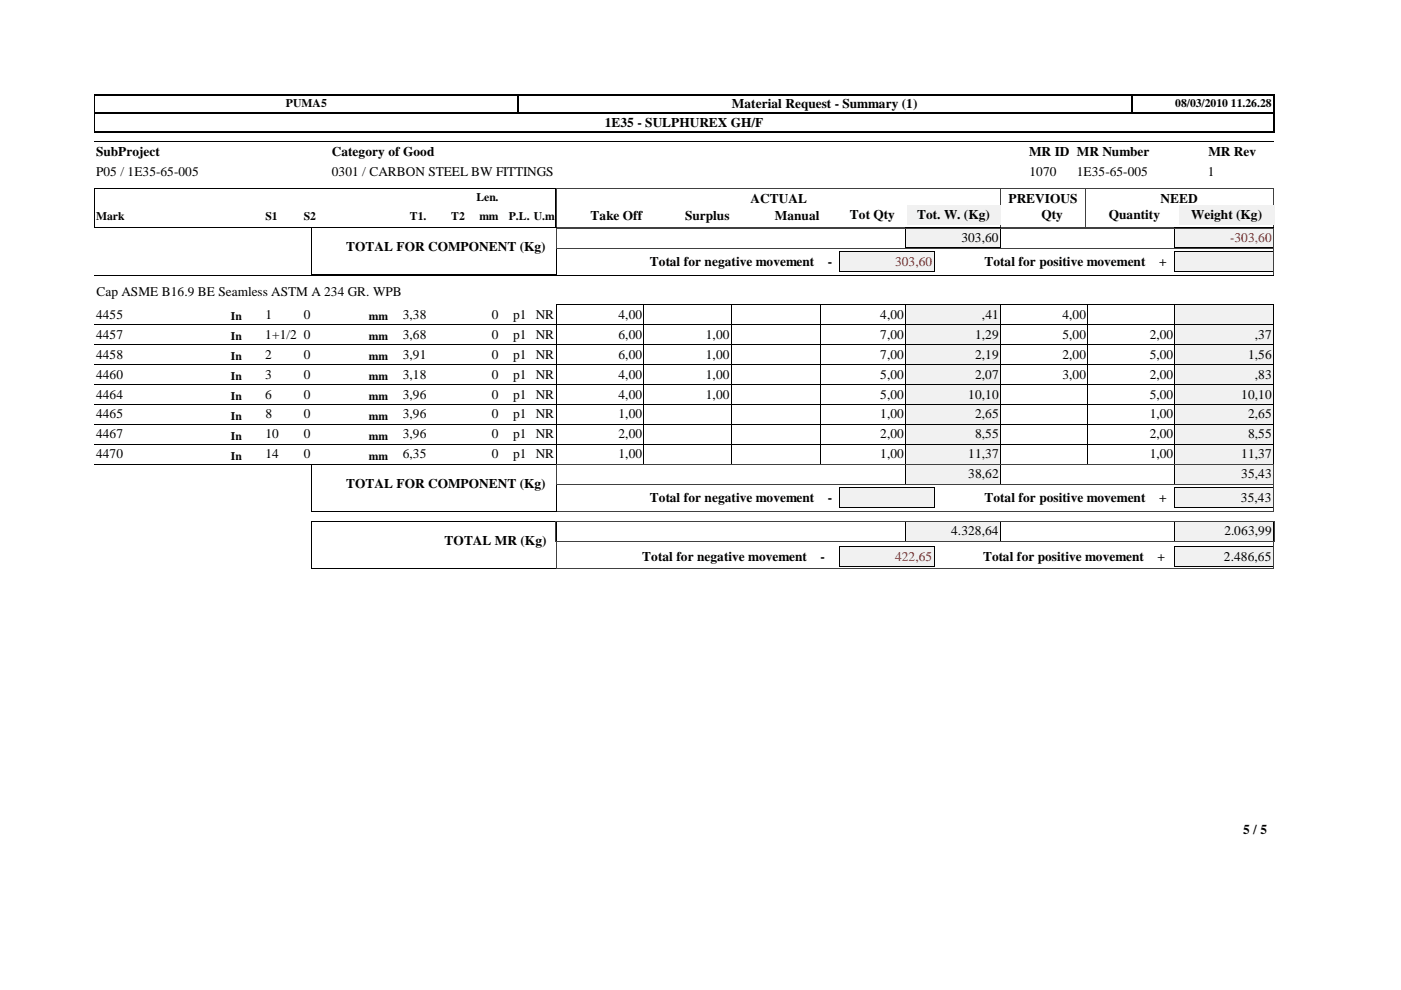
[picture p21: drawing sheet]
<svg xmlns="http://www.w3.org/2000/svg" width="297mm" height="210mm" viewBox="0 0 297 210" stroke-linecap="round" stroke-linejoin="round" font-family="sans-serif">
<defs><g id="words">
<g font-size="2.8">
<text x="155.2" y="22.9">Material Request - Summary (1)</text>
<text x="128.2" y="26.8">1E35 - SULPHUREX GH/F</text>
<text x="20.4" y="33.1">SubProject</text>
<text x="70.4" y="33">Category of Good</text>
<text x="218.2" y="33">MR ID MR Number</text>
<text x="256.2" y="33">MR Rev</text>
<text x="20.4" y="37.3">P05 / 1E35-65-005</text>
<text x="70.4" y="37.2">0301 / CARBON STEEL BW FITTINGS</text>
<text x="218.3" y="37.2">1070</text>
<text x="228.3" y="37.2">1E35-65-005</text>
<text x="256.1" y="37.2">1</text>
<text x="125.2" y="46.7">Take Off</text>
<text x="145.2" y="46.7">Surplus</text>
<text x="159.1" y="43">ACTUAL</text>
<text x="164.3" y="46.7">Manual</text>
<text x="180.2" y="46.4">Tot Qty</text>
<text x="194.4" y="46.4">Tot. W. (Kg)</text>
<text x="213.8" y="43">PREVIOUS</text>
<text x="220.8" y="46.4">Qty</text>
<text x="235.1" y="46.4">Quantity</text>
<text x="246.1" y="43">NEED</text>
<text x="252.6" y="46.4">Weight (Kg)</text>
<text x="73.4" y="53.3">TOTAL FOR COMPONENT (Kg)</text>
<text x="203.8" y="51.3">303,60</text>
<text x="137.7" y="56.3">Total for negative movement</text>
<text x="175.5" y="56.3">-</text>
<text x="208.7" y="56.3">Total for positive movement</text>
<text x="245.7" y="56.3">+</text>
<text x="20.4" y="62.7">Cap ASME B16.9 BE Seamless ASTM A 234 GR. WPB</text>
<text x="20.4" y="67.6">4455</text>
<text x="20.4" y="71.8">4457</text>
<text x="56.3" y="71.8">1+1/2 0</text>
<text x="56.3" y="67.6">1</text>
<text x="64.4" y="67.6">0</text>
<text x="85.4" y="67.6">3,38</text>
<text x="85.4" y="71.8">3,68</text>
<text x="104.3" y="71.8">0</text>
<text x="104.3" y="67.6">0</text>
<text x="108.8" y="71.8">p1 NR</text>
<text x="108.8" y="67.6">p1 NR</text>
<text x="131.1" y="67.6">4,00</text>
<text x="131.1" y="71.8">6,00</text>
<text x="149.6" y="71.8">1,00</text>
<text x="186.6" y="67.6">4,00</text>
<text x="186.6" y="71.8">7,00</text>
<text x="206.8" y="71.8">1,29</text>
<text x="208.2" y="67.6">,41</text>
<text x="225.3" y="67.6">4,00</text>
<text x="225.3" y="71.8">5,00</text>
<text x="243.8" y="71.8">2,00</text>
<text x="266.1" y="71.8">,37</text>
<text x="20.4" y="76">4458</text>
<text x="56.3" y="76">2</text>
<text x="64.4" y="76">0</text>
<text x="85.4" y="76">3,91</text>
<text x="104.3" y="76">0</text>
<text x="108.8" y="76">p1 NR</text>
<text x="131.1" y="76">6,00</text>
<text x="149.6" y="76">1,00</text>
<text x="186.6" y="76">7,00</text>
<text x="206.8" y="76">2,19</text>
<text x="225.3" y="76">2,00</text>
<text x="243.8" y="76">5,00</text>
<text x="264.6" y="76">1,56</text>
<text x="20.4" y="80.3">4460</text>
<text x="56.3" y="80.3">3</text>
<text x="64.4" y="80.3">0</text>
<text x="85.4" y="80.3">3,18</text>
<text x="104.3" y="80.3">0</text>
<text x="108.8" y="80.3">p1 NR</text>
<text x="131.1" y="80.3">4,00</text>
<text x="149.6" y="80.3">1,00</text>
<text x="186.6" y="80.3">5,00</text>
<text x="206.8" y="80.3">2,07</text>
<text x="225.3" y="80.3">3,00</text>
<text x="243.8" y="80.3">2,00</text>
<text x="266.1" y="80.3">,83</text>
<text x="20.4" y="84.5">4464</text>
<text x="20.4" y="88.7">4465</text>
<text x="56.3" y="84.5">6</text>
<text x="56.3" y="88.7">8</text>
<text x="64.4" y="84.5">0</text>
<text x="64.4" y="88.7">0</text>
<text x="85.4" y="84.5">3,96</text>
<text x="85.4" y="88.7">3,96</text>
<text x="104.3" y="84.5">0</text>
<text x="104.3" y="88.7">0</text>
<text x="108.8" y="84.5">p1 NR</text>
<text x="108.8" y="88.7">p1 NR</text>
<text x="131.1" y="84.5">4,00</text>
<text x="131.1" y="88.7">1,00</text>
<text x="149.6" y="84.5">1,00</text>
<text x="186.6" y="84.5">5,00</text>
<text x="186.6" y="88.7">1,00</text>
<text x="205.3" y="84.5">10,10</text>
<text x="206.8" y="88.7">2,65</text>
<text x="243.8" y="84.5">5,00</text>
<text x="243.8" y="88.7">1,00</text>
<text x="263.2" y="84.5">10,10</text>
<text x="264.6" y="88.7">2,65</text>
<text x="20.4" y="93">4467</text>
<text x="56.3" y="93">10</text>
<text x="64.4" y="93">0</text>
<text x="85.4" y="93">3,96</text>
<text x="104.3" y="93">0</text>
<text x="108.8" y="93">p1 NR</text>
<text x="131.1" y="93">2,00</text>
<text x="186.6" y="93">2,00</text>
<text x="206.8" y="93">8,55</text>
<text x="243.8" y="93">2,00</text>
<text x="264.6" y="93">8,55</text>
<text x="20.4" y="97.2">4470</text>
<text x="56.3" y="97.2">14</text>
<text x="64.4" y="97.2">0</text>
<text x="85.4" y="97.2">6,35</text>
<text x="104.3" y="97.2">0</text>
<text x="108.8" y="97.2">p1 NR</text>
<text x="131.1" y="97.2">1,00</text>
<text x="186.6" y="97.2">1,00</text>
<text x="205.3" y="97.2">11,37</text>
<text x="205.3" y="101.4">38,62</text>
<text x="243.8" y="97.2">1,00</text>
<text x="263.2" y="97.2">11,37</text>
<text x="263.2" y="101.4">35,43</text>
<text x="73.4" y="103.5">TOTAL FOR COMPONENT (Kg)</text>
<text x="137.7" y="106.5">Total for negative movement</text>
<text x="175.5" y="106.5">-</text>
<text x="208.7" y="106.5">Total for positive movement</text>
<text x="245.7" y="106.5">+</text>
<text x="263.1" y="106.5">35,43</text>
<text x="201.7" y="113.5">4.328,64</text>
<text x="259.6" y="113.5">2.063,99</text>
<text x="94.3" y="115.6">TOTAL MR (Kg)</text>
<text x="136.2" y="119">Total for negative movement</text>
<text x="174" y="119">-</text>
<text x="208.4" y="119">Total for positive movement</text>
<text x="245.4" y="119">+</text>
<text x="259.5" y="119">2.486,65</text>
<text x="263.6" y="176.9">5 / 5</text>
</g>
<g font-size="2.8" fill="#f00">
<text x="260.8" y="51.3">-303,60</text>
<text x="189.8" y="56.3">303,60</text>
<text x="189.8" y="119">422,65</text>
</g>
<g font-size="2.5">
<text x="60.6" y="22.6">PUMA5</text>
<text x="249.2" y="22.6">08/03/2010 11.26.28</text>
<text x="20.4" y="46.7">Mark</text>
<text x="56.3" y="46.7">S1</text>
<text x="64.4" y="46.7">S2</text>
<text x="86.9" y="46.7">T1.</text>
<text x="95.7" y="46.7">T2</text>
<text x="101" y="42.7">Len.</text>
<text x="101.6" y="46.7">mm</text>
<text x="107.9" y="46.7">P.L. U.m</text>
<text x="49" y="67.8">In</text>
<text x="78.2" y="67.8">mm</text>
<text x="49" y="72.1">In</text>
<text x="49" y="76.3">In</text>
<text x="78.2" y="72.1">mm</text>
<text x="78.2" y="76.3">mm</text>
<text x="49" y="80.5">In</text>
<text x="78.2" y="80.5">mm</text>
<text x="49" y="84.8">In</text>
<text x="49" y="89">In</text>
<text x="78.2" y="84.8">mm</text>
<text x="78.2" y="89">mm</text>
<text x="49" y="93.2">In</text>
<text x="78.2" y="93.2">mm</text>
<text x="49" y="97.5">In</text>
<text x="78.2" y="97.5">mm</text>
</g>
</g></defs>
<path d="M270.1 20v4.1M20 20.1h250.3M20 24h250.3M20 27.9h250.3" fill="none" stroke="#000" stroke-width=".25"/>
<path d="M239.9 20v4.1" fill="none" stroke="#000" stroke-width=".38"/>
<path d="M109.9 20v4.1" fill="none" stroke="#000" stroke-width=".34"/>
<path d="M20.1 20v8M20 30h250M20 39.9h97.9M20 39.9v8.3l97.9 .1v-8.4" fill="none" stroke="#000" stroke-width=".21"/>
<path d="M20 24h250.3M270.1 23.9v4.1" fill="none" stroke="#000" stroke-width=".3"/>
<path d="M118 39.9h152M118 39.9v8.3h152M212.1 39.9v8.4M212.2 39.9v8.4M230.1 39.9v8.4M270 39.9v8.4" fill="none" stroke="#404040" stroke-width=".21"/>
<path d="M99.6 43.9h6.4v3.8h-6.4z" fill="#fff"/>
<g fill="#f1f1f1">
<path d="M192.3 43.4h19.8v4.2h-19.8z"/>
<path d="M250 43.4h20.2v4.2h-20.2z"/>
<path d="M192.1 48.3h20v4.2h-20z"/>
</g>
<path d="M192 48.3h20.1M192 48.3v4.2h20.1v-4.2" fill="none" stroke="#000" stroke-width=".21"/>
<path d="M249.1 48.3h20.9v4.2h-20.9z" fill="#f1f1f1"/>
<path d="M249.1 48.3h20.9M249.1 52.5h20.9M249.1 48.3v4.2M270 48.3v4.2" fill="none" stroke="#000" stroke-width=".21"/>
<path d="M249.1 53.3h20.8v4.2h-20.8z" fill="#f1f1f1"/>
<path d="M249 53.3h21l-.1 4.2h-20.9z" fill="none" stroke="#000" stroke-width=".21"/>
<path d="M178 53.3h20v4.2h-20z" fill="#f1f1f1"/>
<g fill="none" stroke="#000" stroke-width=".21">
<path d="M20 58.4h250M66 48.3h52.1M66 48.3v9.9l52 .1v-10M177.9 53.3h20.2v4.2h-20.2zM20 68.8h172.1M118 68.8v-4.2h74.1l-.1 4.2M136.5 64.6v4.2M155 64.6v4.2M174 64.6v4.2M212.1 64.6h37v4.2M212.1 68.8h37M212.1 64.6v4.2"/>
<path d="M230.6 64.6v4.2"/>
</g>
<path d="M118 52.6v-4.2h152.1v4.2M118 52.6v5.8h152.1v-5.8h-152.1" fill="none" stroke="#404040" stroke-width=".21"/>
<path d="M192.1 64.6h20v4.2h-20z" fill="#f1f1f1"/>
<path d="M192 68.8h20.1M192 68.8v-4.2h20.1v4.2" fill="none" stroke="#000" stroke-width=".21"/>
<path d="M249.1 64.6h20.9v4.2h-20.9z" fill="#f1f1f1"/>
<path d="M20 73h172.1M118 73.1v-4.3h74.1l-.1 4.3M136.5 68.8v4.3M155 68.8v4.3M174 68.8v4.3M212.1 68.8h57.9M212.1 73h37M212.1 68.8v4.3M230.6 68.8v4.3M249.1 64.6h20.9M249.1 64.6v8.5M270 64.6v4.2" fill="none" stroke="#000" stroke-width=".21"/>
<path d="M192.1 68.8h20v4.2h-20z" fill="#f1f1f1"/>
<path d="M192 73h20.1M192 73.1v-4.3h20.1v4.3" fill="none" stroke="#000" stroke-width=".21"/>
<path d="M249.1 68.8h20.9v4.2h-20.9z" fill="#f1f1f1"/>
<path d="M20 77.3h172l.1-4.3h-74.1v4.3M136.5 73v4.3M155 73v4.3M174 73v4.3M212.1 73h57.9M212.1 73v4.3M230.6 73v4.3M249.1 68.8h20.9M249.1 68.8v8.5h-37M270 68.8v4.3" fill="none" stroke="#000" stroke-width=".21"/>
<path d="M192.1 73h20v4.3h-20z" fill="#f1f1f1"/>
<path d="M192 73h20.1v4.3h-20.1z" fill="none" stroke="#000" stroke-width=".21"/>
<path d="M249.1 73h20.9v4.3h-20.9z" fill="#f1f1f1"/>
<path d="M136.5 77.3v4.2M155 77.3v4.2M174 77.3v4.2M212.1 77.3h57.9M212.1 77.3v4.2M230.6 77.3v4.2M249.1 73h20.9M249.1 73v8.5h-37M270 73v4.3M20 81.5h172l.1-4.2h-74.1v4.2" fill="none" stroke="#000" stroke-width=".21"/>
<path d="M192.1 77.3h20v4.2h-20z" fill="#f1f1f1"/>
<path d="M192 77.3h20.1v4.2h-20.1z" fill="none" stroke="#000" stroke-width=".21"/>
<path d="M249.1 77.3h20.9v4.2h-20.9z" fill="#f1f1f1"/>
<path d="M249.1 77.3h20.9M249.1 77.3v8.5l-37-.1M270 77.3v4.2M118 81.5h74.1M118 81.5v4.3M136.5 81.5v4.3M155 81.5v4.3M174 81.5v4.3M192 81.5l.1 4.2h-172.1M212.1 81.5h57.9M212.1 81.5v4.3M230.6 81.5v4.3" fill="none" stroke="#000" stroke-width=".21"/>
<path d="M192.1 81.5h20v4.2h-20z" fill="#f1f1f1"/>
<path d="M192 81.5h20.1M192 81.5v4.2l20.1 .1v-4.3" fill="none" stroke="#000" stroke-width=".21"/>
<path d="M249.1 81.5h20.9v4.2h-20.9z" fill="#f1f1f1"/>
<path d="M118 85.7h74.1M118 85.7v4.3M136.5 85.7v4.3M155 85.7v4.3M174 85.7v4.3M192 85.7l.1 4.3h-172.1M212.1 85.7h57.9M212.1 85.7v4.3M230.6 85.7v4.3M249.1 81.5h20.9M249.1 81.5v8.5h-37M270 81.5v4.3" fill="none" stroke="#000" stroke-width=".21"/>
<path d="M192.1 85.7h20v4.3h-20z" fill="#f1f1f1"/>
<path d="M192 85.7h20.1M192 85.7v4.3h20.1v-4.3" fill="none" stroke="#000" stroke-width=".21"/>
<path d="M249.1 85.7h20.9v4.3h-20.9z" fill="#f1f1f1"/>
<g fill="none" stroke="#000" stroke-width=".21">
<path d="M20 94.2h172.1M118 90h74.1M118 90v4.2M136.5 90v4.2M155 90v4.2M174 90v4.2M192 90v4.2M212.1 90h57.9M212.1 94.2h37M212.1 90v4.2M230.6 90v4.2M249.1 85.7h20.9"/>
<path d="M249.1 85.7v8.5M270 85.7v4.3"/>
</g>
<path d="M192.1 90h20v4.2h-20z" fill="#f1f1f1"/>
<path d="M192 90h20.1M192 94.2h20.1M192 90v4.2M212.1 90v4.2" fill="none" stroke="#000" stroke-width=".21"/>
<path d="M249.1 90h20.9v4.2h-20.9z" fill="#f1f1f1"/>
<path d="M20 98.4h172.1M118 98.5v-4.3h74.1l-.1 4.3M136.5 94.2v4.3M155 94.2v4.3M174 94.2v4.3M212.1 94.2h57.9M212.1 98.4h37M212.1 94.2v4.3M230.6 94.2v4.3M249.1 90h20.9M249.1 90v8.5M270 90v4.2" fill="none" stroke="#000" stroke-width=".21"/>
<path d="M192.1 94.2h20v4.2h-20z" fill="#f1f1f1"/>
<path d="M192 98.4h20.1M192 98.5v-4.3h20.1v4.3" fill="none" stroke="#000" stroke-width=".21"/>
<path d="M249.1 94.2h20.9v4.2h-20.9z" fill="#f1f1f1"/>
<path d="M249.1 94.2h20.9M249.1 98.4h20.9M249.1 94.2v4.3M270 94.2v4.3" fill="none" stroke="#000" stroke-width=".21"/>
<path d="M192.1 98.4h20v4.3h-20z" fill="#f1f1f1"/>
<path d="M192 102.7h20.1M192 102.7v-4.3h20.1v4.3" fill="none" stroke="#000" stroke-width=".21"/>
<path d="M249.1 98.4h20.9v4.3h-20.9z" fill="#f1f1f1"/>
<path d="M249.1 98.4h20.9M249.1 98.4v4.3M270 98.4v4.3M249.1 102.7h20.9" fill="none" stroke="#000" stroke-width=".21"/>
<path d="M249.1 103.5h20.8v4.2h-20.8z" fill="#f1f1f1"/>
<path d="M249 103.4h21M249 107.7h21M249.1 103.4v4.3M269.9 103.4v4.3" fill="none" stroke="#000" stroke-width=".21"/>
<path d="M178 103.5h20v4.2h-20z" fill="#f1f1f1"/>
<path d="M66 98.4h52.1l-.1 10h-52zM177.9 103.4h20.2M177.9 107.7h20.2M177.9 103.4v4.3M198.1 103.4v4.3" fill="none" stroke="#000" stroke-width=".21"/>
<path d="M118 108.5h152.1M118 102.7v5.8M270.1 102.7v5.8M270.1 102.8h-152.1v-4.3h152.1v4.3" fill="none" stroke="#404040" stroke-width=".21"/>
<path d="M192.1 110.5h20v4.3h-20z" fill="#f1f1f1"/>
<path d="M192 110.6h20.1M192 110.5v4.3h20.1v-4.3" fill="none" stroke="#000" stroke-width=".21"/>
<path d="M249.1 110.5h20.9v4.3h-20.9z" fill="#f1f1f1"/>
<path d="M249.1 110.6h20.9M249.1 114.8h20.9M249.1 110.5v4.3M270 110.5v4.3" fill="none" stroke="#000" stroke-width=".21"/>
<path d="M249.1 116h20.8v4.2h-20.8z" fill="#f1f1f1"/>
<path d="M249 116h21l-.1 4.2h-20.9z" fill="none" stroke="#000" stroke-width=".21"/>
<path d="M178 116h20v4.2h-20z" fill="#f1f1f1"/>
<path d="M66 110.6h52.1M66 110.5v10M118 110.5v10M177.9 116h20.2v4.2h-20.2zM66 120.5h52.1" fill="none" stroke="#000" stroke-width=".21"/>
<path d="M117.9 114.8h152.3M117.9 110.6h152.3M117.9 110.5v4.3M118 114.8v5.7M270.1 114.8v5.7M270.2 110.5v4.3M118 120.5h152.1" fill="none" stroke="#404040" stroke-width=".21"/>
<use href="#words"/>
</svg>
